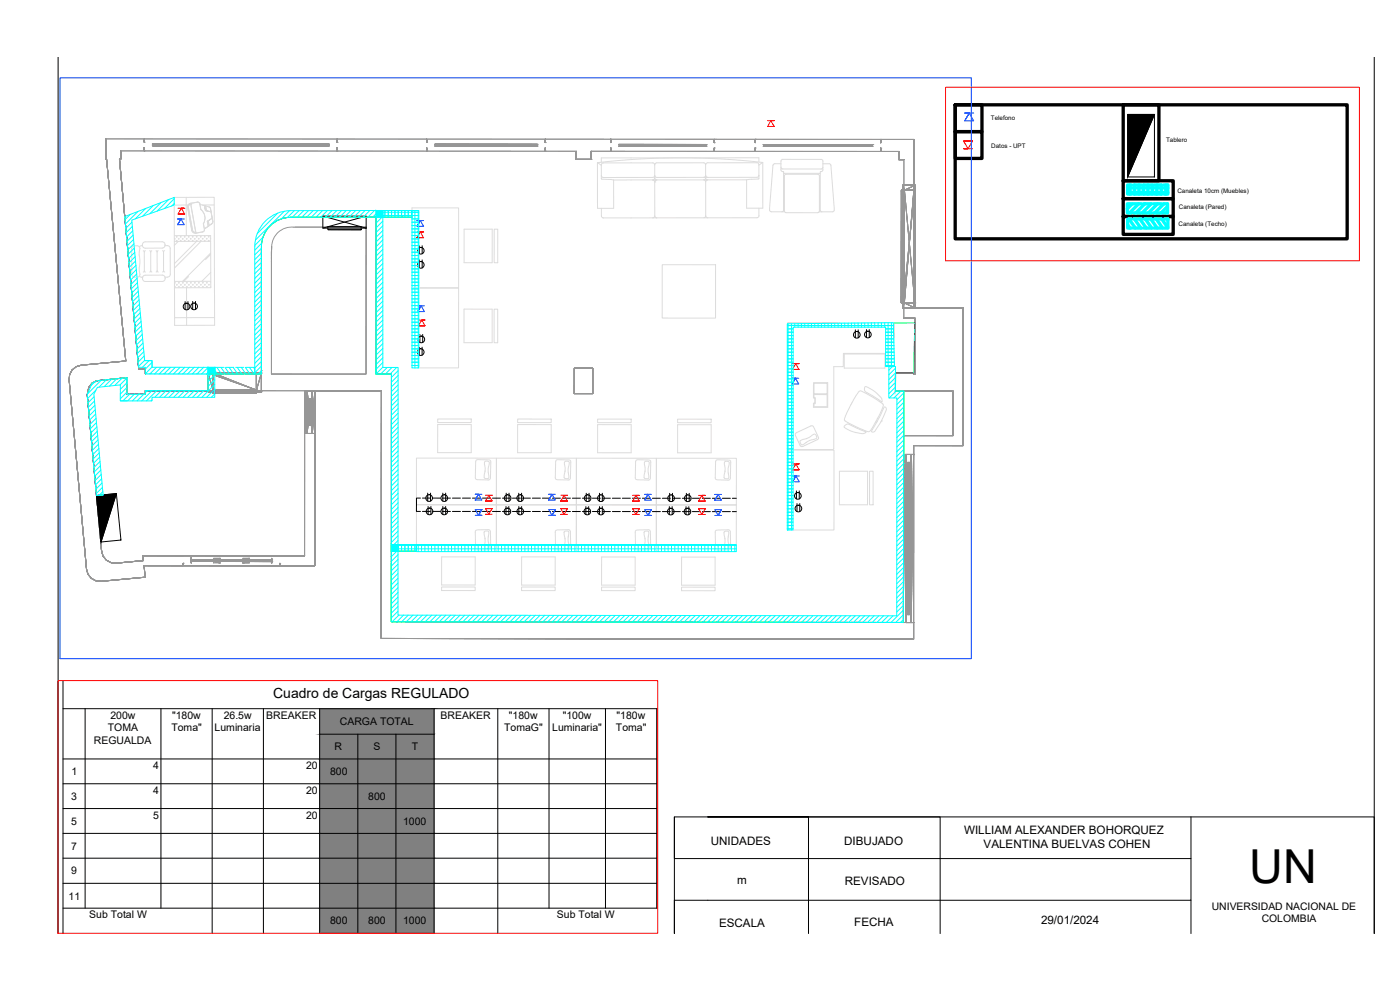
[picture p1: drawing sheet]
<svg xmlns="http://www.w3.org/2000/svg" width="420mm" height="297mm" viewBox="0 0 420 297" stroke-linecap="round" stroke-linejoin="round" font-family="sans-serif">
<defs><g id="words">
<text font-size="14" x="374.9" y="265">UN</text>
<text font-size="4.2" x="82" y="209.5">Cuadro de Cargas REGULADO</text>
<g font-size="3.5">
<text x="289.3" y="250.3">WILLIAM ALEXANDER BOHORQUEZ</text>
<text x="213.3" y="253.5">UNIDADES</text>
<text x="253.4" y="253.6">DIBUJADO</text>
<text x="295.2" y="254.5">VALENTINA BUELVAS COHEN</text>
<text x="221.2" y="265.2">m</text>
<text x="253.5" y="265.4">REVISADO</text>
<text x="215.8" y="278.1">ESCALA</text>
<text x="256.4" y="277.9">FECHA</text>
<text x="312.4" y="277.1">29/01/2024</text>
</g>
<g font-size="3.1">
<text x="33.1" y="215.6">200w</text>
<text x="51.6" y="215.6">&quot;180w</text>
<text x="67.1" y="215.6">26.5w</text>
<text x="79.9" y="215.6">BREAKER</text>
<text x="132.2" y="215.6">BREAKER</text>
<text x="152.7" y="215.6">&quot;180w</text>
<text x="168.9" y="215.6">&quot;100w</text>
<text x="185" y="215.6">&quot;180w</text>
<text x="32.3" y="219.4">TOMA</text>
<text x="51.5" y="219.4">Toma&quot;</text>
<text x="64.4" y="219.4">Luminaria</text>
<text x="102" y="217.6">CARGA TOTAL</text>
<text x="151.3" y="219.4">TomaG&quot;</text>
<text x="165.7" y="219.4">Luminaria&quot;</text>
<text x="184.9" y="219.4">Toma&quot;</text>
<text x="28.2" y="223.2">REGUALDA</text>
<text x="100.4" y="225.1">R</text>
<text x="112.1" y="225.1">S</text>
<text x="123.6" y="225.1">T</text>
<text x="21.5" y="232.6">1</text>
<text x="46" y="230.7">4</text>
<text x="91.8" y="230.7">20</text>
<text x="99" y="232.6">800</text>
<text x="21.4" y="240">3</text>
<text x="46" y="238.2">4</text>
<text x="91.8" y="238.2">20</text>
<text x="110.5" y="240">800</text>
<text x="45.9" y="245.6">5</text>
<text x="91.8" y="245.6">20</text>
<text x="21.4" y="247.4">5</text>
<text x="121" y="247.4">1000</text>
<text x="21.4" y="254.9">7</text>
<text x="21.4" y="262.4">9</text>
<text x="20.6" y="269.9">11</text>
<text x="26.8" y="275.5">Sub Total W</text>
<text x="167.1" y="275.5">Sub Total W</text>
<text x="363.7" y="273">UNIVERSIDAD NACIONAL DE</text>
<text x="99" y="277.4">800</text>
<text x="110.5" y="277.4">800</text>
<text x="121" y="277.4">1000</text>
<text x="378.7" y="276.7">COLOMBIA</text>
</g>
<g font-size="1.9">
<text x="297.4" y="36">Telefono</text>
<text x="297.5" y="44.3">Datos - UPT</text>
<text x="350" y="42.6">Tablero</text>
<text x="353.3" y="57.8">Canaleta 10cm (Muebles)</text>
<text x="353.8" y="62.7">Canaleta (Pared)</text>
<text x="353.7" y="67.9">Canaleta (Techo)</text>
</g>
</g></defs>
<!-- layer: DLX_CONT -->
<g fill="none" stroke="#969696" stroke-width=".3">
<path d="M31.8 41.7l242.5 .1v50.6h14.7v41.3h-14.8v58.1l-159.8-.2 .1-74.4h-20l-.1 52.5h-51.2l.4 3.5-13.3 1.2a4 4 0 0 1-4.3-3.6l-5.3-56.9a4 4 0 0 1 3.6-4.3l13.4-1.3-5.7-60.6h-.2zM31.8 41.7v6h.2l5.7 60.6-13.4 1.3a4 4 0 0 0-3.6 4.3l5.3 56.9a4 4 0 0 0 4.3 3.6l13.3-1.2-.4-3.5 .4 3.5-13.3 1.2a4 4 0 0 1-4.3-3.6l-5.3-56.9a4 4 0 0 1 3.6-4.3l13.4-1.3-5.7-60.6h-.2zM31.8 47.7h.2zM31.8 41.7v6zM32 47.7l5.7 60.6zM35.9 47.7l5.7 63-5.7-63 5.7 63-5.7-63h.4zM35.9 47.7l5.7 63zM36.3 47.7v-2.4v2.4M36.3 45.3v2.4v-2.4v2.4h-.4h.4h-.4h.4zM43.3 41.7v1zM43.3 42.7h.1M43.3 44.3v1z"/>
<path d="M43.3 45.3h.1M45.7 43.2l53.1 .1zM45.7 43.7l53.1 .1zM98.8 43.3l-53.1-.1 53.1 .1M98.8 43.8l-53.1-.1 53.1 .1M101.2 41.7v1zM101.2 42.7h.1M101.2 44.3v1zM101.2 45.3h.1M128.1 41.7v1zM128.1 42.7h.1M128.1 44.3v1z"/>
<path d="M128.1 45.3h.1M130.5 43.3h30.8zM130.5 43.8h30.8zM161.3 43.3h.1M161.3 43.8h.1M163.7 44.4v1zM163.7 45.4h.1M163.7 41.8v1zM163.7 42.8h.1M172.9 45.4v2.4zM172.9 47.8h4.5h-4.5M172.9 47.8h4.5h-4.5h4.5v-2.4v2.4z"/>
<path d="M177.4 45.4v2.4zM177.4 45.4v2.4v-2.4M177.4 47.8h.1M183.3 41.8v1zM183.3 41.8h.1M183.3 44.4v1zM183.3 44.4h.1M185.7 43.3l26.3 .1zM185.7 43.8l26.3 .1zM212 43.9h.1M212 43.4h.1M214.4 41.8v1z"/>
<path d="M214.4 42.8h.1M214.4 44.4v1zM214.4 44.4h.1M226.6 44.4v1zM226.6 44.4h.1M226.6 41.8v1zM226.6 41.8h.1M229 43.4h32.9zM229 43.9h32.9zM261.9 43.9h-32.9h32.9M261.9 43.4h.1M264.3 44.4v1z"/>
<path d="M264.3 44.4h.1M264.3 41.8v1zM264.3 41.8h.1M269.8 47.9h1.5zM269.8 45.4v2.5zM270.5 57.1h.5l-.5 33.8M270.5 57.1h.5zM270.5 57.1h.5v33.8h-.5l.5-33.8h-.5v33.8l.5-33.8zM270.5 57.1h.5h-.5M270.5 57.1h.5v33.8zM270.5 57.1l.5 33.8h-.5zM270.5 57.1v33.8z"/>
<path d="M271 57.1l.4 33.8h-.4M271 57.1v33.8h.4l-.4-33.8h.4h-.4h.4h-.4h.4v33.8h-.4h.4zM271 57.1h.4zM271 57.1h.4l-.4 33.8h.4M271 57.1h.1M271 57.1h.4l-.4 33.8h.4v-33.8l-.4 33.8zM271 55.6h3.6l-3.6 36.8M271 55.6h3.6zM271 57.1h.4l-.4-1.5 .4 1.5 3.2-1.5v1.5v-1.5v1.5v-1.5l-3.2 1.5M271 55.6v36.8zM271 57.1v35.3v-1.5M271 55.6h3.6l-3.6 36.8h3.6v-36.8l-3.6 36.8h3.6h-3.6z"/>
<path d="M271 55.6h.1M271 55.6h3.6l-3.2 1.5zM271 55.6l.4 1.5h-.4zM271 57.1v35.3zM271 57.1l-.5 33.8h.5M271 57.1v33.8h.4l-.4-33.8h.4v33.8v-33.8v33.8v-33.8v33.8zM271.4 57.1h-.4l.4 33.8M271.4 57.1h-.4h.4h-.4h.4l-.4 33.8M271.4 57.1l3.2 33.8h-3.2M271.4 57.1h3.2zM271.4 57.1l3.2-1.5v1.5zM271.4 57.1h.1"/>
<path d="M271.4 57.1v33.8v-33.8h-.4l.4 33.8M271.4 57.1h2.9l-2.9 33.8 2.9-33.8v33.8h-2.9l2.9-33.8h-2.9v33.8M274.3 56.3v36.1M274.3 57.1l-2.9 33.8h2.9M274.3 41.8v14.5zM274.6 57.1h-3.2l3.2 33.8M274.6 55.6l-3.6 36.8h3.6M274.6 55.6v36.8v-35.3M274.6 55.6v36.8zM78.5 75.1v37.1h-34.9v-1.5h-2l-5.7-63h.4v-2.4l136.6 .1v2.4h4.5v-2.4h92.4v2.5h1.5l-.1 44.5M78.5 75.1a8.9 8.9 0 0 1 8.8-9.9h25.6v47.1h4.6l-.1 74.3 153.7 .2 .1-56.1h14.8v-13.3h-17.3M78.5 75.1v37.1h-16"/>
<path d="M88.1 68.2h21.8v44h-28.4v-38.2M88.1 68.2a6 6 0 0 0-6.6 5.8M88.5 68.1l21.4 .1M98.4 68.9h10zM98.4 68h10zM108.4 68h.1M109.1 68.2h.8M109.9 68.2v44h-28.4v-38.2M270.5 90.9h.5h-.5h.5h-.5h.5l-.5-33.8 .5 33.8v-33.8l.4 33.8h-.4M270.5 90.9h.5zM271 90.9h.4zM271 90.9h.4h-.4"/>
<path d="M271 90.9h.1M271 92.4h3.6zM271 92.4h.1M271 90.9h.4l3.2 1.5v-1.5h-3.2l3.2 1.5h-3.6l.4-1.5-.4 1.5zM271 90.9v1.5M271.2 92.4v3h3.3v17h-.3v-.5h-5.4M271.2 95.4h3.3zM271.2 92.4l.1-44.5h-1.5v-2.5h-92.4v2.4h-4.5v-2.4l-136.6-.1v2.4h-.4l5.7 63h2v1.5M271.4 90.9h.1M271.4 90.9l3.2 1.5h-3.6zM271.4 90.9h3.2zM274.3 92.4h14.7v41.3h-14.8h14.8h-14.8h14.8v-41.3z"/>
<path d="M274.3 92.4h14.7zM274.3 92.4h.1M274.5 95.4v17zM274.6 90.9h-3.2l3.2 1.5M274.6 92.4h-3.6h3.6M274.6 90.9h.1M289 92.4v41.3zM20.7 113.9l5.3 56.9zM20.9 112.4l-.2 1.5zM21.6 111l-.7 1.4zM21.6 111l1.3-1zM22.9 110l1.4-.4z"/>
<path d="M24.3 109.6l13.4-1.3zM26.2 118.4l4.3 47 .4 1.5-.4-1.5 .4 1.5 1 1.2-1-1.2 1 1.2-1-1.2-.4-1.5zM26.2 118.4l4.3 47-4.3-47M26.6 116.2l-.4 2.2zM27.6 115l1.4-.8 9.1-.9v5h5.5v-1.1h47.9l-.1 49.5h-48.4v1.5l-8.2 .8a4 4 0 0 1-4.3-3.6l-4.3-47 .4-2.2zM27.6 115l-1 1.2-.4 2.2 4.3 47-4.3-47 4.3 47-4.3-47 .4-2.2zM27.6 115l1.4-.8-1.4 .8M27.6 115l1.4-.8-1.4 .8-1 1.2 1-1.2-1 1.2 1-1.2 1.4-.8 9.1-.9-9.1 .9 9.1-.9-9.1 .9zM38.1 118.3h5.5v-1.1v1.1zM38.1 113.3l-9.1 .9 9.1-.9M38.1 118.3h5.5zM38.1 113.3v5z"/>
<path d="M41.6 110.7h.1M41.6 110.7h2h-2h2v1.5v-1.5v1.5v-1.5h-2h2v1.5v-1.5zM43.6 117.2h18.9M43.6 117.2v1.1zM43.6 117.2h18.9zM62.5 111.9l16 5.6v-5.6M62.5 117.5v-5.6l16 5.6M62.5 111.9v5.6zM62.5 111.9l1.5 5.2-1.5 .4zM62.5 117.5l1.5-.4v.4M62.5 111.9h16zM62.5 117.5h16z"/>
<path d="M62.5 111.9l16 5.6v-5.6h-16l16 5.6v-5.6v5.6h-16zM62.5 117.5h.1M62.5 111.9l1.5 5.2-1.5-5.2h1.5v5.2l-1.5 .4h1.5v-.4l-1.5 .4zM62.5 117.2h.1M62.5 111.9h1.5M64 117.5l13-.4v.4M64 117.1v.4l13-.4M64 117.1v.4v-.4v.4v-.4v.4l13-.4v.4h-13l13-.4v.4v-.4zM64 117.1v.4zM64 117.1v.4v-.4v.4v-.4l13 .4M64 117.5h.1M64 117.1h13v.4l-13-.4v.4h13z"/>
<path d="M64 117.5h14.5h-1.5M64 111.9l13 5.2h-13M64 111.9v5.2zM64 117.5h14.5zM64 111.9l13 5.2h-13v-5.2l13 5.2v-5.2v5.2v-5.2zM64 117.1h.1M64 117.5h13l-13 .5zM64 118l13-.5v.5zM64 117.1v.4l13-.4v.4h-13l13-.4zM64 117.5v.5zM64 117.5h13l-13 .5M64 117.5h13l-13 .5h13v-.5l-13 .5z"/>
<path d="M64 117.1h13zM64 118h13zM77 117.1v.4zM77 117.5v-.4v.4M77 117.1h.1M77 117.1v.4v-.4v.4v-.4v.4l-13-.4v.4M77 117.5h.1M77 111.9v5.2l1.5-5.2-1.5 5.2 1.5 .4M77 117.1l1.5 .4h-1.5M77 111.9v5.2v-5.2v5.2v-5.2h-13l13 5.2M77 111.9h1.5l-1.5 5.2zM77 117.1l1.5 .4h-1.5z"/>
<path d="M77 111.9h.1M77 111.9v5.2v-5.2M77 117.5v-.4l-13 .4h13l-13 .5 13-.5v.5M77 117.5v.5zM77 117.5l-13 .5h13M78.5 111.9v5.6zM78.5 111.9v5.6v-5.6M78.5 117.5h.1M78.5 111.9v5.6l-1.5-.4zM78.5 111.2v.7zM78.5 111.9h.1M78.5 111.2h.1"/>
<path d="M91.5 117.2l.6 12.9h-.7M91.5 117.2h.7l-.8 12.9h.7l-.6-12.9h.7h-.7h.7h-.7h.7l-.8 12.9h.7h-.7M91.5 117.2l.6 12.9h-.7l.1-12.9 .6 12.9 .1-12.9zM91.5 117.2h.7zM91.5 117.2h.7l-.8 12.9h.7l.1-12.9-.8 12.9zM92.2 117.2h1.6l-1.7 12.9M92.2 117.2l1.5 12.9h-1.6M92.2 117.2h1.6zM92.2 117.2l-.1 12.9 .1-12.9-.1 12.9 .1-12.9v2.5M92.2 119.7h.5l-.6 8M92.2 119.7l-.1 8 .6-8M92.2 117.2l-.1 12.9h1.6h-1.6l1.7-12.9-.1 12.9h-1.6l1.7-12.9z"/>
<path d="M92.2 117.2l1.5 12.9h-1.6l.1-12.9h1.6h-1.6l1.5 12.9 .1-12.9zM92.2 117.2v2.5v-2.5M92.2 117.2l-.1 12.9zM92.2 119.7h.1M92.2 119.7h.5M92.2 117.2h.1M92.3 119.7h.4M92.3 119.7h.4h-.4M92.3 119.7h.9zM92.3 119.7h.4h-.4l.4 8h-.4M92.3 119.7h.4l.5 8h-.5zM92.3 119.7v8h.4l-.4-8h.4v8z"/>
<path d="M92.3 119.7h.4l-.4 8v-8v8v-8v8h.4v-8l-.4 8zM92.7 119.7h.5h-.5M92.7 119.7h.5zM92.7 119.7h.1M92.7 119.7h-.4h.9M92.7 119.7h1M92.7 119.7h.5l-.5 8M92.7 119.7h.5h-.5h.5h-.5l.5 8h-.5h.5M92.7 119.7h1h-1v8h.5h-.5l.5-8v8h-.5l.5-8zM92.7 119.7l.5 8v-8h-.5l.5 8h-.5v-8l.5 8h-.5v-8l.5 8v-8zM92.7 119.7l.5 8v-8h-.5h.5h-.5l.5 8h-.5zM92.7 119.7v8z"/>
<path d="M92.7 119.7v8v-8M92.7 119.7l.5 8h-1.1M92.7 119.7l.5 8h-.5v-8l.5 8v-8zM92.7 119.7v8h.5h-.5h.5h-.5l.5-8v8h-.5l.5-8zM92.7 119.7h.5v8h.6l-.6-8h.6v8l-.6-8zM92.7 119.7l-.4 8h.4l.5-8h.5l-.5 8h-.5l.5-8zM93.2 119.7h.5M93.2 119.7h.5h-.5M93.2 119.7h.1M93.2 119.7l-.5 8h.5M93.2 119.7h-.5h.5h-.5h.5v8l-.5-8 .5 8h-.5h.5h-.5h.5h-.5h.5l-.5-8h.5h-.5l.5 8-.5-8v8M93.2 119.7h-.5h.5"/>
<path d="M93.2 119.7v8v-8M93.2 119.7h-.5l.5 8M93.2 119.7h.6zM93.2 119.7l-.5 8h-.6l.6-8h.5l-.5 8h.5M93.2 119.7l.6 8h-.6M93.2 119.7h.6v8l-.6-8v8h.6zM93.2 119.7h.5l-.5 8h.4l.1-8-.1 8zM93.2 119.7l.4 8h-.4M93.2 119.7h.5l-.5 8h.4l.1-8-.1 8 .1-8-.1 8 .1-8-.5 8zM93.7 119.7h-.5h.5M93.8 119.7h.1M93.8 117.2l-1.7 12.9h1.6"/>
<path d="M93.8 117.2h-1.6l1.5 12.9h-1.6h1.6M93.8 117.2l-.1 12.9 .1-12.9-.1 12.9 .1-12.9v2.5M93.8 119.7h-.6l.6 8M93.8 117.2h-1.6h1.6M93.8 117.2v2.5v-2.5M93.8 117.2l-.1 12.9zM93.8 117.2l-.1 12.9 .8-12.8M93.8 117.2l.7 .1-.7-.1 .7 .1-.7-.1 .7 .1-.7-.1 .7 .1-.7-.1 .7 .1-.8 12.8h.8v-12.8l-.8 12.8zM93.8 117.2h.1M93.8 117.2l.7 .1-.8 12.8 .8-12.8v12.8h-.8l.8-12.8-.7-.1-.1 12.9M94.5 117.2h20l-.1 74.4 159.8 .2-159.8-.2 .1-74.4zM94.5 117.2l-.1 52.5z"/>
<path d="M94.5 117.2h20zM94.5 117.3l-.8 12.8h.8M114.5 117.2l-.1 74.4zM172.4 118.1h5.5zM172.4 118.1h5.5h-5.5M172.4 110.5h5.5zM172.4 110.5h5.5v7.6h-5.5zM172.4 110.5v7.6v-7.6M172.4 110.5v7.6v-7.6h5.5v7.6v-7.6v7.6h-5.5h5.5h-5.5h5.5v-7.6h-5.5h5.5h-5.5v7.6zM177.9 110.5v7.6zM177.9 118.1v-7.6v7.6M177.9 110.5h-5.5h5.5"/>
<path d="M268.7 117.4h5.5zM268.8 111.9l-.1 5.5 .1-5.5h5.4h-5.4h5.4h-5.4l-.1 5.5 .1-5.5h5.4h-5.4l-.1 5.5zM274.2 117.4h11.8h-11.8M274.2 117.4h11.8h-11.8h11.8v13.3h-14.8h14.8h-14.8h14.8v-13.3v13.3v-13.3zM274.2 117.4h.1M274.2 111.9v.5v-.5v.5h.3h-.3h.3h-.3v-.5v.5h.3h-.3zM286 117.4v13.3v-13.3M91.4 130.1h.7zM92.1 127.7h.6M92.1 127.7l.6-8v8M92.1 130.1h.1M92.1 127.7h.6z"/>
<path d="M92.3 127.7h.4M92.3 127.7h.4h-.4M92.3 127.7h.9zM92.3 127.7h.9M92.7 127.7h.5h-.5M92.7 127.7h.5zM92.7 127.7h.1M92.7 127.7h.9h-.4M92.7 127.7h.9zM93.2 127.7h.4M93.2 127.7h.4h-.4M93.2 127.7h.1"/>
<path d="M93.2 127.7h-.5h.5M93.2 127.7v-8l.6 8v-8h-.6l.6 8M93.2 127.7h.6M93.2 127.7h.6zM93.6 127.7h-.4h.4M93.7 130.1h-1.6h1.6M93.7 130.1l.8-12.8v12.8M93.7 130.1h.8zM93.7 130.1h.1M271.2 136.4l.7 50.4h-.8M271.2 136.4l.7 50.4h-.8l.1-50.4 .7 50.4v-50.4zM271.2 136.4h.7z"/>
<path d="M271.2 136.4h.1M271.9 136.4h1.6l-1.6 50.4M271.9 136.4h1.6h-1.6h1.6h-1.6l1.6 50.4h-1.6M271.9 136.4v50.4zM271.9 138.8l.5 45.6h-.5M271.9 138.8h.5zM271.9 138.8l.5 45.6v-45.6h.5h-.5M271.9 136.4h1.6v50.4h-1.6l1.6-50.4h-1.6v50.4l1.6-50.4zM271.9 136.4h1.6h-1.6M271.9 136.4l1.6 50.4h-1.6v-50.4l1.6 50.4h-1.6h1.6v-50.4zM271.9 136.4v48zM271.9 138.8h.5v45.6h.5l-.5-45.6h.5v45.6l-.5-45.6z"/>
<path d="M271.9 138.8h.5h-.5M271.9 138.8h.5v45.6l-.5-45.6v45.6h.5l.5-45.6h-.5v45.6h-.5h.5l.5-45.6v45.6h-.5zM271.9 136.4h-.7h.7h-.7h.7h-.7l.7 50.4h-.8M272.4 138.8h.5l-.5 45.6M272.4 138.8h.5h-.5h.5h-.5l.5 45.6h-.5l.5-45.6h-.5l.5 45.6M272.4 138.8h.5zM272.4 138.8l.5 45.6h-.5v-45.6l.5 45.6v-45.6zM272.4 138.8h-.5l.5 45.6M272.4 138.8l.5 45.6h-.5M272.9 138.8l-.5 45.6h.5M272.9 138.8h-.5v45.6l.5-45.6v45.6h-.5M272.9 138.8h.1"/>
<path d="M272.9 138.8l.6 45.6h-.6M272.9 138.8h.6h-.6h.6h-.6h.6l-.6 45.6h.6h-.6h.6h-.6h.6zM272.9 138.8h.6l-.6 45.6M272.9 138.8h-.5l.5 45.6M272.9 138.8v45.6h.6l-.6-45.6h.6v45.6zM272.9 138.8h.6zM273.5 136.4l-1.6 50.4h1.6M273.5 136.4h-1.6l1.6 50.4M273.5 136.4v50.4zM273.5 136.4h.1M273.5 136.4v48zM273.5 136.4v50.4l.7-50.4"/>
<path d="M273.5 136.4v50.4l.7-50.4v50.4h-.7l.7-50.4zM273.5 136.4h.7zM274.2 133.7h14.8h-14.8M274.2 133.7v58.1zM274.2 133.7v2.7zM274.2 136.4v55.4zM274.2 136.4h.1M286 130.7h-14.8h14.8M26 170.8l.4 1.5zM26.4 172.3l1 1.2zM27.4 173.5l1.4 .8zM28.8 174.3l1.5 .1z"/>
<path d="M30.3 174.4l13.3-1.2zM30.5 165.4h.1M30.9 166.9l1 1.2 1.4 .7-1.4-.7zM30.9 166.9l-.4-1.5 .4 1.5M31.9 168.1l1.4 .7zM33.3 168.8l1.5 .2zM34.8 169l8.2-.8zM34.8 169l8.2-.8-8.2 .8 8.2-.8v-1.5v1.5v-1.5v1.5zM43 166.7h48.4zM43.2 169.7h51.2zM43.2 169.7h11.8zM55 169.7h39.4z"/>
<path d="M55 169v.7zM55 169h.1M55 166.7h36.4h-48.4v1.5v-1.5h48.4M57.4 168.5v-.5v.5M57.4 167.5v.5M57.4 168.5v.4M57.4 168v.5zM57.4 168.5h.1M57.4 167.5v.5v-.5M57.4 168v-.5v.5M57.4 168.9v-.4v.4M57.4 168v.9z"/>
<path d="M57.4 168h.1M57.4 167.4v.6zM64.1 168l2 .5v-.5M64.1 168.5v-.5l2 .5M64.1 168h2v.5zM64.1 168.5l2 .4h-2zM64.1 168h-6.7h6.7M64.1 168.5h-6.7h6.7M64.1 167.5h2l-2 .5h2v-.5M64.1 167.5v.5h2v-.5l-2 .5 2 .5v.4l-2-.4h2h-2v-.5l2-.5zM66.1 168.5h-2l2 .4-2-.4v.4M66.1 168h6.8z"/>
<path d="M66.1 168.5h6.8zM66.1 168.5h.1M72.9 168.5v-.5l2 .5-2 .4h2M72.9 167.5h2l-2 .5M72.9 168l2 .5-2 .4v-.4h2v.4h-2l2-.4h-2zM72.9 168h2v.5zM72.9 167.5h2l-2 .5h2v-.5l-2 .5zM72.9 168h.1M74.9 167.5l-2 .5h2h-2l2 .5h-2v.4M74.9 168.5h6.7zM74.9 168h.1M81.6 168v.5v-.5"/>
<path d="M81.6 168.5v.4M81.6 167.5v.5M81.6 168.5v-.5v.5M81.6 168.9v-.4v.4M81.6 168.5v.4v-.4M81.6 167.5v.5v-.5M81.6 167.5v1zM81.6 168.5h.1M81.6 168.5h-24.2h24.2M81.6 168h.1M84 169.7h10.4h-51.2h51.2M84 169.7h10.4z"/>
<path d="M84 169v.7zM84 169h.1M84 166.7h7.4zM94.4 169.7l.1-39.6-.1 39.6M114.4 191.6l159.8 .2zM270.1 186.8h1M271.1 186.8h.8M271.1 186.8h.8zM271.9 186.8h1.6zM271.9 184.4v2.4v-50.4v50.4M271.9 184.4v-45.6l.5 45.6M271.9 184.4h.5z"/>
<path d="M271.9 186.8h1.6h-1.6M271.9 184.4h.5h-.5M272.4 184.4h.5zM272.4 184.4h.5h-.5M272.4 184.4h.1M272.9 184.4h.1M272.9 184.4h.6zM272.9 184.4h-.5h.5M273.5 184.4v2.4v-50.4v50.4M273.5 186.8h.1M273.5 184.4v2.4zM273.5 186.8l.7-50.4v50.4"/>
<path d="M273.5 186.8h.7zM274.2 186.8h.1"/>
</g>
<!-- layer: Muebles -->
<g fill="none" stroke="#dcdcdc" stroke-width=".3">
<path d="M52.3 59.2h12l.1 38.4h-12zM55.9 59.2v11.5M179.3 48.8l1.2 .8M180.5 52.7l.2 .4 .4 .2 14.8-.1M195.9 54h-11.7M195.9 53.2l.4-.1 .2-.4 .2 .4 .4 .1M195.9 54l.4 .2 .2 .4M196.5 49.4l-.2-.4-.4-.1h-14.8l-.5 .2-.1 .4v4.2l3.7 .3M196.5 53.4l-.2 .4-.4 .2M196.5 54.6h.1M196.5 54.6v10.2M196.5 49.4v4"/>
<path d="M196.5 53.4l.2 .4 .4 .2M197.1 54h-1.2M197.1 54l-.4 .2-.2 .4M211.8 49.4l-.2-.4-.4-.2-14.1 .1-.4 .1-.2 .4M211.8 52.6l-.2 .4-.4 .2M211.8 53.4l-.2 .4-.4 .2 .4 .1 .2 .4M211.8 49.4v4M211.8 54.6v10.2M211.8 52.6l.1 .4 .5 .2M211.8 53.4l.1 .4 .5 .2-.4 .1-.2 .4M224.1 54h-27M227.7 49.4l-.1-.4-.4-.2h-14.8l-.5 .2-.1 .4"/>
<path d="M227.7 52.6l-.1 .4-.4 .2h-30.1M227.7 52.6l.1 .9-.2 .2-3.5 .2M227.7 48.5v-1.2l-38.3 .1h-8.9v1.2M227.7 49.4v3.2M228.9 48.8a216.9 216.9 0 0 0-49.6 0v13.7h4.9v-8.5M228.9 48.8v13.7h-4.8v-8.5M228.9 48.7l-1.1 .9M234.4 50.2l.5 .5h11.5l.6-.5M234.4 49.1h-1.9l-.5 .5-1 13.4 .5 .5h4M235.2 51.9h11M247 49.1h1.8l.6 .5 1 13.4-.6 .6h-4M39.8 74l1.3-.3a1.01 1.01 0 0 1 .7 1.7l.2 3.1a8.4 8.4 0 0 0 0 3.8 .85 .85 0 0 1-.8 .9h-.8a.88 .88 0 0 1-.8-.9l-.1-7.7z"/>
<path d="M42.7 73.7l-.9 .4M43 75.2l.3 .4M43 72.8l.6-.2 5.1-.1a.96 .96 0 0 1 .8 1 .96 .96 0 0 1-.8 .9l-5.1 .1a.97 .97 0 0 1-.8-.7 .97 .97 0 0 1 .2-1zM43.3 75.6v5.7l-.3 .3M43.6 75.2l-.3 .4M44.9 75.2l.3 .4M45.2 75.6l.1 5.7 .3 .3M45.6 75.2l-.4 .4M46.8 75.2l.3 .4 .1 5.7 .3 .3M47.5 75.2l-.3 .4M48.7 75.2l.4 .4M49.1 75.6v5.7"/>
<path d="M49.4 75.2l-.3 .3M49.5 73.7h.7a.86 .86 0 0 1 .9 .9v7.7a.84 .84 0 0 1-.8 .8l-.8 .1M52.3 70.7h10.9l.1 15.6h-10.9M52.4 71.5v.3M52.6 71.7h-.3M52.9 71.1h.3M52.9 72.3h.3M53 70.9v.3M53.1 72.1v.3M53.5 72.4l-1.2 1.2M53.5 71.7h.3M53.6 71.5v.3"/>
<path d="M54.1 72.3h.3M54.1 71.1h.3M54.2 70.9v.3M54.2 72.1v.3M54.7 71.7h.3M54.8 71.5v.3M55.3 72.3h.3M55.3 71.1h.3M55.4 70.9v.3M55.4 72.1l.1 .3M55.9 71.7h.3M56 71.5v.3"/>
<path d="M56.5 61.5h-4.2M56.5 72.3h.3M56.5 62.2l1.3 6.8a.86 .86 0 0 0 1 .7M56.6 70.9v.3M56.6 72.1v.3M56.8 71.1h-.3M57.1 71.7h.3M57.2 61l2-.4 .7 .3a3.4 3.4 0 0 0 1.3 3 3.2 3.2 0 0 1-.2 3.2l.2 2.2-.4 .3-2 .3M57.2 61l1.6 8.9M57.2 61l-.7 .5-.2 .8 1.2 6.8 .4 .6 .9 .2M57.2 61.2h.1M57.2 71.5v.3"/>
<path d="M57.2 61.2l-.5 .4-.2 .6M57.7 72.3h.3M57.7 71.1h.3M57.8 70.9v.3M57.8 72.1v.3M58.3 71.7h.3M58.4 71.5v.3M58.9 72.2h.3M58.9 71.1h.3M59 72.4l-6.7 6.7M59 70.9v.3M59.1 72.1v.3"/>
<path d="M59.5 71.6h.3M59.6 71.5v.3M60 61.3l2.7 .8 .5 .5M60.1 72.2h.3M60.2 70.9v.3M60.2 72.1v.3M60.3 72.4l-7.9 8M60.4 71l-.3 .1M60.7 71.6h.3M60.9 71.5v.3M61.3 71h.3M61.3 68.7l2.3-1.6-2.3 1.6"/>
<path d="M61.4 70.9v.3M61.4 72.1v.3M61.6 72.2h-.3M61.6 63.2l-.2-1.5 .2 1.5M61.7 61.8l.3 1.5M61.9 71.6h.3M62 71.5v.3M62.2 66.4l.3 1.5M62.5 71h.3M62.5 66.2l.3 1.5M62.5 72.2h.3M62.6 70.9v.3"/>
<path d="M62.6 72.1v.3M63.1 71.6h.1M63.2 62.6l.7 3.8-.7-3.8M63.2 72.4h-10.9M63.2 75.9l-8.4 8.5M63.2 76.3l-1.5 1.6M63.3 63.6l-1.7-.4 1.7 .4M63.7 65.5l-1.5 .9 1.5-.9M63.9 66.4l-.3 .7M64.3 61.5h-3.7M123.6 62.4h14v24h-14h14v24h-14zM139.3 68.8h8.4v10h-8.4z"/>
<path d="M148.3 68.8h1.1v10h-1.1zM180.5 62.5v2.5l.6 .4M195.9 65.4l.4-.2 .2-.4 .2 .4 .4 .2M198.7 79.4h16v16h-16zM211.8 64.8l-.2 .4-.4 .1M211.8 64.8l.2 .4 .4 .1M227.8 62.5v2.2l-.2 .5-.4 .1-46.1 .1M234.6 63.5l.6-.5v-11.5a.59 .59 0 0 1-.8-.5v-2.7l.5-.5h11.5l.6 .5v2.7a.6 .6 0 0 1-.8 .5v11.5l.5 .5M235.4 63.3l.1-10.8 .4-.2h9.8l.2 .5-.1 10.8-.4 .2h-9.5l-.5-.5M41.8 82.8l1 .4M43 82.8l.6-.2 5.1-.1a.96 .96 0 0 1 .9 1 .96 .96 0 0 1-.9 .9l-5.1 .1a.97 .97 0 0 1-.8-.7 .97 .97 0 0 1 .2-1zM43.3 81.3l.4 .3"/>
<path d="M45.3 81.3l-.4 .3M47.2 81.3l-.4 .3M49.1 81.3l-.3 .3M49.1 81.3l.3 .3M52.4 84.9h.2M52.4 86.1h.2M52.5 84.7v.3M52.5 85.9v.3M52.9 85.5h.3M53.1 85.3v.3M53.5 86.1h.3M53.5 84.9h.3"/>
<path d="M53.7 84.7v.3M53.7 85.9v.3M54.1 85.5h.3M54.3 85.3v.3M54.7 84.9h.3M54.7 86.1h.3M54.9 84.7v.3M54.9 85.9v.3M55.5 85.3v.3M55.6 85.5h-.3M55.9 86.1h.3M55.9 84.9h.3"/>
<path d="M56 86.3v11.3M56.1 84.7v.3M56.1 85.9v.3M56.5 85.5h.3M56.6 83l-1.4 1.4M56.7 85.3v.3M57.1 84.9h.3M57.1 86.1h.3M57.3 84.7v.3M57.3 85.9v.3M57.7 85.5h.3M57.9 85.3v.3"/>
<path d="M58.3 86h.3M58.3 84.9h.3M58.5 84.7v.3M58.5 85.9v.3M58.9 85.4h.3M59.1 85.3v.3M59.5 86h.3M59.5 84.9h.3M59.7 84.7v.3M59.7 85.9v.3M60.1 85.4h.3M60.3 85.3v.3"/>
<path d="M60.7 84.8h.3M60.7 86h.3M60.9 84.7v.3M60.9 85.9v.3M61.3 85.4h.3M61.5 85.3v.3M61.9 86h.3M61.9 84.8h.3M62.1 84.7v.3M62.1 85.9v.3M62.5 85.4h.3M62.7 85.3v.3"/>
<path d="M63.1 84.8h.2M63.1 86h.2M63.3 81.7l-2.7 2.7M63.3 84.4h-10.9M64.4 95.3h-12M139.3 92.7l8.4 .1v10h-8.4zM148.3 92.8h1.1v10h-1.1zM236.4 96.9l31.7-.1 .3 .2v13h-2.6v-4h-12.7v4h-2.9v24.6l-.2 .3-13.7-.1zM244.1 114.8h4.3v7.4h-4.3v-1.2h.4v-1.6h-.4zM244.3 118.4h3.9v3.6h-3.9v-.9h.4v-1.8h-.4zM244.3 115h3.9v3.2l-3.9-.1zM253.4 106.2h12.2v4.3l-12.2-.1z"/>
<path d="M257.7 117.6l.6-.3 1.8 .9 3.2 1.9 1.8 1.4-1 2.7-2.3 4.1a1.6 1.6 0 0 1-1.4 1.2l-3.4-1.4-3.3-1.8a1.88 1.88 0 0 1 .3-2l2.3-4.5zM259.6 116a8.4 8.4 0 0 1 5.1 4l-.1 .6-3.1-2a3.9 3.9 0 0 1-2.1-1.7zM268.6 112.6v5.6M131.4 125.7h10v1.1h-10zM131.4 127.4h10v8.4h-10.1zM143 138h3.7a.55 .55 0 0 1 .6 .7l-.1 4.7-.2 .4-3.7 .1a.59 .59 0 0 1-.7-.7l.2-4.7zM145.5 138.6a.8 .8 0 0 1 1.1-.2 .8 .8 0 0 1 .2 1.1l-.3 1.1 .1 1.7a.8 .8 0 0 1-.1 1.1 .8 .8 0 0 1-1 0 .8 .8 0 0 1-.2-1.1l.3-1.7zM155.3 127.4h10.1v8.4h-10.1zM155.4 125.7h10v1.1h-10.1zM167 138h3.7a.54 .54 0 0 1 .6 .7l-.1 4.7-.2 .5-3.7 .1a.59 .59 0 0 1-.6-.7l.1-4.8zM169.5 138.6a.8 .8 0 0 1 1.1-.2 .8 .8 0 0 1 .1 1.1l-.2 1.1 .1 1.8a.8 .8 0 0 1-.1 1 .8 .8 0 0 1-1 0 .8 .8 0 0 1-.1-1l.2-1.8zM179.4 125.7h10v1.1h-10z"/>
<path d="M179.4 127.4h10v8.5l-10-.1zM191 138.1l3.7-.1a.55 .55 0 0 1 .6 .7l-.1 4.7-.2 .5-3.7 .1a.57 .57 0 0 1-.6-.7l.1-4.7zM193.5 138.6a.8 .8 0 0 1 1.1-.2 .8 .8 0 0 1 .2 1.1l-.3 1.1 .1 1.8a.8 .8 0 0 1-.6 1.2 .8 .8 0 0 1-.7-1.2l.3-1.8zM203.4 125.8h10v1h-10zM203.4 127.4h10v8.5h-10zM215 138.1l3.7-.1a.53 .53 0 0 1 .6 .7l-.1 4.7-.2 .5-.5 .2-3.2-.1a.58 .58 0 0 1-.6-.7l.1-4.7zM217.5 138.6a.8 .8 0 0 1 1.1-.2 .8 .8 0 0 1 .2 1.2l-.3 1 .1 1.5a1.3 1.3 0 0 1-.2 1.6 .91 .91 0 0 1-1.1-.4 .91 .91 0 0 1 .1-1.2l.2-1.5zM236.3 135h14v24h-14zM238.8 130l4.5-2.2a.57 .57 0 0 1 .9 .4l1.4 2.9a.55 .55 0 0 1-.4 .8l-4.2 2-.5 .1-1.8-3.3zM240.2 132.2l.4-.2a8.4 8.4 0 0 0 3.7-1.8 .79 .79 0 0 1 .9 .9 .79 .79 0 0 1-1 .7l-1 .3-2 1.2a.75 .75 0 0 1-1-.1 .75 .75 0 0 1 0-1zM244.1 121h.1M253.4 127.8a1.4 1.4 0 0 1 2.3 0l4.1 1.7a1.06 1.06 0 0 1-1.5 .5l-3.1-.7-1.9-1.1z"/>
<path d="M264.5 126.3h.1M265.4 122.1a.76 .76 0 0 1 .7 .6 .76 .76 0 0 1-.3 .8l-1.3 2.8-1.9 3.1a.5 .5 0 0 1-.6 .3 .5 .5 0 0 1-.4-.4zM125 151.4v-14l24 .1v14M125 151.4v14l24 .1v-14M125 151.4l96 .1M142.8 159.2l.5-.2 3.7 .1 .2 .4 .1 4.8a.55 .55 0 0 1-.7 .6l-3.2 .1a.58 .58 0 0 1-.7-.6zM145.5 159.4l1.2 .1-.2 2.8 .2 .9a.85 .85 0 0 1 0 1.1 .85 .85 0 0 1-1.1 .2l-.2-.3a10.3 10.3 0 0 0-.1-4.5zM149 151.5v-14h24v14M149 151.5v14h24v-14M166.8 159.2l3.7-.3 .5 .2 .2 .5 .1 4.7a.54 .54 0 0 1-.6 .6l-3.3 .1a.58 .58 0 0 1-.7-.6zM169.5 159.4l1.2 .1-.2 2.9 .2 .8a.85 .85 0 0 1 0 1.2 .85 .85 0 0 1-1.1 .1l-.2-.3a10.3 10.3 0 0 0-.1-4.5zM173 151.5v-14h24v14"/>
<path d="M173 151.5v14h24v-14M190.8 159.2l3.7-.3 .5 .2 .2 .5 .1 4.7a.55 .55 0 0 1-.6 .7h-3.3a.56 .56 0 0 1-.7-.6zM193.5 159.4l1.2 .1-.2 2.9 .2 .9a.85 .85 0 0 1 0 1.1 .85 .85 0 0 1-1.1 .1l-.2-.3a10.3 10.3 0 0 0-.1-4.5zM197 151.5v-14h24v14M197 151.5v14h24v-14M214.8 159.2l.5-.2 3.7 .1 .2 .5 .1 4.7a.54 .54 0 0 1-.7 .7l-3.2 .1a.57 .57 0 0 1-.7-.7zM217.5 159.4h.9a1.31 1.31 0 0 1 .2 1.5l-.1 1.5 .2 .9a.85 .85 0 0 1 0 1.1 .85 .85 0 0 1-1.1 .1l-.2-.2a10.1 10.1 0 0 0-.1-4.6zM251.9 141.4h8.5v10.1h-8.5zM261 141.4h1v10.1h-1.1zM132.5 176.1h10.1v1.1h-10.1zM132.5 167.1h10.1v8.4h-10.1zM156.5 176.1h10.1v1.1h-10.1z"/>
<path d="M156.5 167.1h10.1v8.4h-10.1zM180.5 176.1l10.1 .1v1h-10.1zM180.5 167.1h10.1v8.5h-10.1zM204.5 176.2h10.1v1h-10.1zM204.6 167.1h10v8.5h-10.1z"/>
</g>
<!-- layer: 0 -->
<path d="M17.4 17.1v263M412.4 17.1v263v-35h-210v35v-10h155v-25M96.9 64.8l13 .1v3.5h-13zM96.9 64.8l13 3.6M98.4 68h10v.9h-10zM109.9 64.9l-13 3.5M202.4 245.1v12.5h155M357.4 270.1v10M242.6 280.1v-35h-30.2h69.7v35" fill="none" stroke="#000" stroke-width=".3"/>
<!-- layer: Tomacorrientes -->
<path d="M338.4 34.3h8.1l-8.1 18.8zM29 148.7l5.9-.6-4.6 14.5z" fill="#000" stroke="#000" stroke-width=".3"/>
<g fill="none" stroke="#000" stroke-width=".3">
<path d="M338.4 34.3h8.1v18.8h-8.1zM346.5 34.3l-8.1 18.8M125.9 78v2.4M125.9 73.7v2.4M126.7 73.7v2.4M126.7 78v2.4M55.6 90.5v2.4M56.4 90.5v2.4M57.8 90.5v2.3M58.7 90.5v2.3M256.7 99v2.4M257.6 99v2.4"/>
<path d="M260 98.9v2.4M260.9 98.9v2.4M125.8 104.2v2.4M126 100.3v2.4M126.7 104.2v2.4M126.9 100.3v2.4M29 148.7l5.9-.6 1.4 13.9-6 .6zM34.9 148.1l-4.6 14.5M128.4 148v2.4M128.5 152v2.4M129.2 148v2.4M129.3 152v2.4"/>
<path d="M132.9 148v2.4M132.9 152v2.4M133.7 148v2.4M133.7 152v2.4M151.9 152v2.4M151.9 148v2.4M152.7 152v2.4M152.8 148v2.4M155.7 148v2.4M155.7 152v2.4M156.5 148v2.4M156.6 152v2.4"/>
<path d="M175.8 152v2.4M175.9 148v2.4M176.7 152v2.4M176.8 148v2.4M179.9 148v2.4M179.9 152v2.4M180.8 148v2.4M180.8 152v2.4M200.9 152v2.4M201 148v2.4M201.7 152v2.4M201.8 148v2.4"/>
<path d="M205.9 152v2.4M206 148v2.4M206.7 152v2.4M206.8 148v2.4M239 147.3v2.4M239.2 151.1v2.4M239.9 147.3v2.4M240 151.1v2.4"/>
<circle cx="126.3" cy="75.2" r="1"/>
<circle cx="126.3" cy="79.5" r="1"/>
<circle cx="56" cy="92" r="1"/>
<circle cx="58.3" cy="91.9" r="1"/>
<circle cx="126.3" cy="105.6" r="1"/>
<circle cx="126.4" cy="101.8" r="1"/>
<circle cx="257.1" cy="100.4" r="1"/>
<circle cx="260.5" cy="100.4" r="1"/>
<circle cx="128.8" cy="149.4" r="1"/>
<circle cx="128.9" cy="153.4" r="1"/>
<circle cx="133.3" cy="153.4" r="1"/>
<circle cx="133.3" cy="149.4" r="1"/>
<circle cx="152.3" cy="153.5" r="1"/>
<circle cx="152.3" cy="149.5" r="1"/>
<circle cx="156.1" cy="149.5" r="1"/>
<circle cx="156.1" cy="153.5" r="1"/>
<circle cx="176.3" cy="153.5" r="1"/>
<circle cx="176.4" cy="149.5" r="1"/>
<circle cx="180.3" cy="153.5" r="1"/>
<circle cx="180.3" cy="149.5" r="1"/>
<circle cx="201.3" cy="153.5" r="1"/>
<circle cx="201.4" cy="149.5" r="1"/>
<circle cx="206.3" cy="153.5" r="1"/>
<circle cx="206.4" cy="149.5" r="1"/>
<circle cx="239.4" cy="148.8" r="1"/>
<circle cx="239.6" cy="152.6" r="1"/>
</g>
<!-- layer: Ruta de Cableado -->
<path d="M114.9 65.2h8.7M268.3 96.9l6.2-.1-.3 15.1h-5.4l-.1 5.5h2.5l-.1 69.4-153.7-.2 .1-21.2M62.4 112.2h16.1v-38.2a8.8 8.8 0 0 1 8.7-8.8h25.7v47.1h4.6v53.1h7.5" fill="none" stroke="#0f0" stroke-width=".3"/>
<!-- layer: Canaletas -->
<g fill="none" stroke="#0ff" stroke-width=".3">
<path d="M50.6 59.9l-3.4 3.4M52.3 59.6l-3 3M37.4 65l14.9-5.8v2.3l-12.8 4.5 3.9 42.2h2.2v2h16.9v2h-18.9v-2h-2zM39.1 64.3l-1.6 1.6M39.6 66.7l-1.8 1.8M39.7 68l-1.8 1.8M39.8 69.3l-1.8 1.8M40 70.5l-1.9 1.9M40.1 71.8l-1.9 1.9M40.2 73.1l-1.8 1.9M40.3 74.4l-1.8 1.9M40.4 75.7l-1.8 1.9"/>
<path d="M40.6 77l-1.9 1.9M40.7 78.3l-1.9 1.9M40.8 79.6l-1.8 1.9M41.4 63.4l-3.8 3.8M43.7 62.6l-3.1 3.1M46 61.7l-3.2 3.2M48.3 60.8l-3.3 3.3M52.3 61l-.8 .8M78.5 74.5l-2 2M78.5 75.9l-2 2M78.5 77.3l-2 2M78.5 78.7l-2 2"/>
<path d="M78.5 73l-2 2.1M78.9 71.2l-2.4 2.4M83.4 63.9l-6.2 6.2M85.3 63.4l-8.7 8.7M86.9 63.2l-2.5 2.5M87.2 65.2h.1M87.2 65.2a8.8 8.8 0 0 0-8.7 8.8v38.2h-2v-2M87.2 65.2h25.7v-2h-25.7a10.7 10.7 0 0 0-10.7 10.8v36.2M88.3 63.2l-2 2.1M89.7 63.2l-2 2M91.2 63.2l-2.1 2M92.6 63.2l-2 2"/>
<path d="M94 63.2l-2 2M95.4 63.2l-2 2M96.8 63.2l-2 2M98.2 63.2l-2 2M99.6 63.2l-2 2M101.1 63.2l-2 2M102.5 63.2l-2 2M103.9 63.2l-2 2M105.3 63.2l-2 2M106.7 63.2l-2 2M108.2 63.2l-2.1 2M109.6 63.2l-2 2"/>
<path d="M111 63.2l-2 2M112.4 63.2l-2 2M112.9 65.2h.1M112.9 65.2h2v45.1h4.6v53.1h-2v-51.1h-4.6zM112.9 63.2h2v2h-2zM112.9 64.1l-1.1 1.1M113.2 65.2l-.3 .3M114.6 65.2l-1.7 1.7M114.9 63.2h8.7v2h-8.7zM114.9 66.3l-2 2M114.9 67.8l-2 1.9M114.9 69.2l-2 2"/>
<path d="M114.9 70.6l-2 2M114.9 72l-2 2M114.9 73.4l-2 2M114.9 74.8l-2 2M114.9 76.2l-2 2M114.9 77.6l-2 2M114.9 79.1l-2 2M114.9 64.7h10.8M114.9 63.7h10.8M115.5 63.2v2M116.5 63.2v2M117.5 63.2v2"/>
<path d="M118.5 63.2v2M119.5 63.2v2M120.5 63.2v2M121.5 63.2v2M122.5 63.2v2M123.5 63.2v2M123.6 63.2h2.1v47.2h-2.1zM123.6 79.7h2.1M123.6 78.7h2.1M123.6 77.7h2.1M123.6 76.7h2.1M123.6 75.7h2.1"/>
<path d="M123.6 74.7h2.1M123.6 73.7h2.1M123.6 72.7h2.1M123.6 71.7h2.1M123.6 70.7h2.1M123.6 69.7h2.1M123.6 68.7h2.1M123.6 67.7h2.1M123.6 66.7h2.1M123.6 65.7h2.1M124.5 63.2v47.2M125.5 63.2v47.2"/>
<path d="M40.9 80.9l-1.8 1.8M41 82.2l-1.8 1.8M41.1 83.5l-1.8 1.8M41.3 84.8l-1.9 1.8M41.4 86.1l-1.9 1.8M41.5 87.4l-1.8 1.8M41.6 88.7l-1.8 1.8M41.7 90l-1.8 1.8M41.9 91.3l-1.9 1.8M42 92.6l-1.9 1.8M42.1 93.9l-1.8 1.8M42.2 95.2l-1.8 1.8"/>
<path d="M42.3 96.5l-1.8 1.8M42.5 97.8l-1.9 1.8M42.6 99l-1.9 1.9M78.5 80.1l-2 2M78.5 81.5l-2 2M78.5 83l-2 2M78.5 84.4l-2 2M78.5 85.8l-2 2M78.5 87.2l-2 2M78.5 88.6l-2 2M78.5 90l-2 2M78.5 91.4l-2 2"/>
<path d="M78.5 92.9l-2 2M78.5 94.3l-2 2M78.5 95.7l-2 2M78.5 97.1l-2 2M78.5 98.5l-2 2M78.5 99.9l-2 2M114.9 80.5l-2 2M114.9 81.9l-2 2M114.9 83.3l-2 2M114.9 84.7l-2 2M114.9 86.1l-2 2M114.9 87.5l-2 2.1"/>
<path d="M114.9 89l-2 2M114.9 90.4l-2 2M114.9 91.8l-2 2M114.9 93.2l-2 2M114.9 94.6l-2 2M114.9 96l-2 2.1M114.9 97.4l-2 2.1M114.9 98.9l-2 2M123.6 99.7h2.1M123.6 98.7h2.1M123.6 97.7h2.1M123.6 96.7h2.1"/>
<path d="M123.6 95.7h2.1M123.6 94.7h2.1M123.6 93.7h2.1M123.6 92.7h2.1M123.6 91.7h2.1M123.6 90.7h2.1M123.6 89.7h2.1M123.6 88.7h2.1M123.6 87.7h2.1M123.6 86.7h2.1M123.6 85.7h2.1M123.6 84.7h2.1"/>
<path d="M123.6 83.7h2.1M123.6 82.7h2.1M123.6 81.7h2.1M123.6 80.7h2.1M236.3 97.2l31.8-.4 .3 13.2h-2.6v-11.8h-27.8v60.8h-1.7zM236.3 99.7h1.7M236.3 98.7h1.7M236.5 97.2v61.8M237.5 97.1v61.9M238.5 97.1v1.1M239.5 97.1v1.1M240.5 97.1v1.1"/>
<path d="M241.5 97.1v1.1M242.5 97.1v1.1M243.5 97.1v1.1M244.5 97.1v1.1M245.5 97.1v1.1M246.5 97v1.2M247.5 97v1.2M248.5 97v1.2M249.5 97v1.2M250.5 97v1.2M251.5 97v1.2M252.5 97v1.2"/>
<path d="M253.5 97v1.2M254.5 97v1.2M255.5 97v1.2M256.5 96.9v1.3M257.5 96.9v1.3M258.5 96.9v1.3M259.5 96.9v1.3M260.5 96.9v1.3M261.5 96.9v1.3M262.5 96.9v1.3M263.5 96.9v1.3M264.5 96.9v1.3"/>
<path d="M265.5 96.8v1.4M265.8 99.7h2.4M265.8 98.7h2.3M266.5 96.8v13.2M267.5 96.8v13.2M268.1 97.7h-31.8h31.8M27.6 115l1.4-.7 9.1-1v5h5.5v-1.1h18.9v-5h2l-.1 7h-18.8v1.1h-9.5v-4.8l-6.9 .7-1 2.1 2.7 30.2-1.9 .2-2.8-30.3zM28.2 119l-1.8 1.9M28.5 114.5l-1.2 1.2M28.8 117.1l-2.5 2.5M30.3 114.1l-4 4M31.9 114l-2.2 2.2"/>
<path d="M33.5 113.8l-2.2 2.2M35.1 113.6l-2.2 2.2M36.6 113.5l-2.2 2.2M38.1 113.4l-2.1 2.1M38.1 114.8l-2 2M38.1 116.2l-2 2M38.1 117.7l-2 2M38.1 113.3v2M38.9 118.3l-2 2M40.3 118.3l-2 2M41.7 118.3l-2 2M42.7 100.3l-1.8 1.9"/>
<path d="M42.8 101.6l-1.8 1.9M42.9 102.9l-1.8 1.9M43 104.2l-1.8 1.9M43.1 118.3l-2 2M43.2 105.5l-1.9 1.9M43.3 106.8l-1.8 1.9M43.4 108.2h2.2v2M43.4 108.1l-1.8 1.8M43.6 117.2h2l-3 3.1M44.2 117.2l-.6 .6M44.7 108.2l-2 2M45.6 108.7l-2 2"/>
<path d="M45.6 110.1l-2 2M47 110.2l-2 2M47 117.2l-3 3.1M48.4 110.2l-2 2M48.5 117.2l-2 2M49.8 110.2l-2 2M49.9 117.2l-2 2M51.2 110.2l-2 2M51.3 117.2l-2 2M52.6 110.2l-2 2M52.7 117.2l-2 2M54 110.2l-2 2"/>
<path d="M54.1 117.2l-2 2M55.5 110.2l-2 2M55.5 117.2l-2 2M56.9 110.2l-2 2M56.9 117.2l-2 2M58.3 110.2l-2 2M58.3 117.2l-1.9 2M59.7 110.2l-2 2M59.8 117.2l-2 2M61.1 110.2l-2 2M61.2 117.2l-2 2M62.5 110.2v2h2v-2"/>
<path d="M62.5 110.2h2v1.7h-2zM62.5 110.3l-2 1.9M62.5 111.7l-.6 .5M63.3 112.2l-.8 .9M64.5 112.5l-2 2M64.5 113.9l-2 2M64.5 115.3l-3.9 3.9M64.5 116.8l-2.5 2.4M64.5 118.2l-1.1 1M64.5 111.1l.8 1.1M65.1 110.2l1.4 2M66.3 110.2l1.4 2"/>
<path d="M67.2 110.2h-2.7v2h2.7M67.5 110.2l1.4 2M67.8 110.2h2.4M68.7 110.2l1.4 2h-2.3M70 110.2l1.4 2M70.8 112.2h2.4M70.8 110.2h2.4M71.2 110.2l1.4 2M72.4 110.2l1.4 2M73.6 110.2l1.4 2M73.8 110.2h2.7M74.9 110.2l1.3 2"/>
<path d="M76.1 110.2l.4 .6M76.5 110.2v2h-2.7M78.5 101.3l-2 2M78.5 102.8l-2 2M78.5 104.2l-2 2M78.5 105.6l-2 2M78.5 107l-2 2M78.5 108.4l-2 2M78.5 109.8l-2 2M78.5 111.2l-1 1M112.9 110.3v2M114.9 100.3l-2 2"/>
<path d="M114.9 101.7l-2 2M114.9 103.1l-2 2M114.9 104.5l-2 2M114.9 105.9l-2 2.1M114.9 107.3l-2 2.1M114.9 108.8l-2 2M114.9 110.2l-2 2M116.2 110.3l-2 2M117.6 110.3l-2 2M119 110.3l-2 2M119.5 111.2l-2 2M119.5 112.6l-2 2"/>
<path d="M119.5 114.1l-2 2M119.5 115.5l-2 2M119.5 116.9l-2 2M119.5 118.3l-2 2M119.5 119.7l-2 2M123.6 109.7h2.1M123.6 108.7h2.1M123.6 107.7h2.1M123.6 106.7h2.1M123.6 105.7h2.1M123.6 104.7h2.1M123.6 103.7h2.1"/>
<path d="M123.6 102.7h2.1M123.6 101.7h2.1M123.6 100.7h2.1M236.3 109.7h1.7M236.3 108.7h1.7M236.3 107.7h1.7M236.3 106.7h1.7M236.3 105.7h1.7M236.3 104.7h1.7M236.3 103.7h1.7M236.3 102.7h1.7M236.3 101.7h1.7"/>
<path d="M236.3 100.7h1.7M236.3 119.7h1.7M236.3 118.7h1.7M236.3 117.7h1.7M236.3 116.7h1.7M236.3 115.7h1.7M236.3 114.7h1.7M236.3 113.7h1.7M236.3 112.7h1.7M236.3 111.7h1.7M236.3 110.7h1.7M265.8 109.7h2.6"/>
<path d="M265.8 108.7h2.6M265.8 107.7h2.6M265.8 106.7h2.5M265.8 105.7h2.5M265.8 104.7h2.5M265.8 103.7h2.5M265.8 102.7h2.4M265.8 101.7h2.4M265.8 100.7h2.4M267.8 110l-1 1M268.7 116.1l-2 2M268.8 110.5l-2 2"/>
<path d="M268.8 111.9l-2 2M268.8 113.3l-2.1 2M268.8 114.7l-2.1 2M268.9 117.3l-2 2.1M270.3 117.3l-2 2.1M271.2 117.9l-2 2M271.2 119.3l-2 2.1M28.4 120.3l-1.9 1.9M28.5 121.6l-1.9 1.9M28.6 122.9l-1.8 1.9M28.7 124.2l-1.8 1.9M28.8 125.5l-1.8 1.8"/>
<path d="M29 126.8l-1.9 1.8M29.1 128.1l-1.9 1.8M29.2 129.4l-1.8 1.8M29.3 130.7l-1.8 1.8M29.4 132l-1.8 1.8M29.5 133.3l-1.8 1.8M29.7 134.6l-1.9 1.8M29.8 135.9l-1.9 1.8M29.9 137.2l-1.8 1.8M30 138.5l-1.8 1.8M30.1 139.8l-1.8 1.8M36.1 120.3h2"/>
<path d="M45.6 120l-.2 .3M119.5 139.5l-2 2M119.5 124l-2 2M119.5 125.4l-2 2M119.5 126.8l-2 2M119.5 128.2l-2 2M119.5 129.6l-2 2M119.5 131l-2 2.1M119.5 132.5l-2 2M119.5 133.9l-2 2M119.5 135.3l-2 2M119.5 136.7l-2 2"/>
<path d="M119.5 138.1l-2 2M119.5 121.1l-2 2M119.5 122.6l-2 2M236.3 139.7h1.7M236.3 138.7h1.7M236.3 137.7h1.7M236.3 136.7h1.7M236.3 135.7h1.7M236.3 134.7h1.7M236.3 133.7h1.7M236.3 132.7h1.7M236.3 131.7h1.7"/>
<path d="M236.3 130.7h1.7M236.3 129.7h1.7M236.3 128.7h1.7M236.3 127.7h1.7M236.3 126.7h1.7M236.3 125.7h1.7M236.3 124.7h1.7M236.3 123.7h1.7M236.3 122.7h1.7M236.3 121.7h1.7M236.3 120.7h1.7M271.2 137.7l-2 2.1"/>
<path d="M271.2 139.1l-2 2.1M271.2 132l-2 2.1M271.2 133.5l-2 2M271.2 134.9l-2 2M271.2 136.3l-2 2M271.2 126.4l-2 2M271.2 127.8l-2 2.1M271.2 129.2l-2 2.1M271.2 130.6l-2 2.1M271.2 120.7l-2 2.1M271.2 122.1l-2 2.1M271.2 123.5l-2 2.1"/>
<path d="M271.2 125l-2 2M30.3 141.1l-1.9 1.8M30.4 142.4l-1.9 1.8M30.5 143.6l-1.8 1.9M30.6 144.9l-1.8 1.9M30.7 146.2l-1.8 1.9M30.9 147.5l-1.1 1.1M30.9 148.5l-1.9 .2M119.5 155.1l-2 2M119.5 156.5l-2 2M119.5 157.9l-2 2M119.5 159.3l-2 2"/>
<path d="M119.5 141l-2 2M119.5 142.4l-2 2M119.5 143.8l-2 2M119.5 145.2l-2 2M119.5 146.6l-2 2M119.5 148l-2 2M119.5 149.4l-2 2M119.5 150.9l-2 2M119.5 152.3l-2 2M119.5 153.7l-2 2M236.3 158.7h1.7M236.3 157.7h1.7"/>
<path d="M236.3 156.7h1.7M236.3 155.7h1.7M236.3 154.7h1.7M236.3 153.7h1.7M236.3 152.7h1.7M236.3 151.7h1.7M236.3 150.7h1.7M236.3 149.7h1.7M236.3 148.7h1.7M236.3 147.7h1.7M236.3 146.7h1.7M236.3 145.7h1.7"/>
<path d="M236.3 144.7h1.7M236.3 143.7h1.7M236.3 142.7h1.7M236.3 141.7h1.7M236.3 140.7h1.7M271.2 156.1l-2.1 2.1M271.2 157.5l-2.1 2.1M271.2 159l-2.1 2M271.2 150.5l-2.1 2M271.2 151.9l-2.1 2M271.2 153.3l-2.1 2M271.2 154.7l-2.1 2"/>
<path d="M271.2 144.8l-2 2M271.2 146.2l-2 2M271.2 147.6l-2 2.1M271.2 149l-2 2.1M271.2 140.5l-2 2.1M271.2 142l-2 2M271.2 143.4l-2 2M117.5 165.4h2l-.1 19.2 149.7 .2 .1-65.4h-2.5l.1-9.4h2l-.1 7.3 2.5 .1-.1 69.4-153.7-.2 .1-21.2h2zM117.5 163.4h2v2h-2zM117.7 165.4l-.2 .2M119.1 165.4l-1.6 1.6M119.4 170.7l-2 2"/>
<path d="M119.4 172.1l-2 2M119.4 173.5l-2 2M119.4 174.9l-2 2M119.4 176.3l-2 2M119.4 177.7l-2 2M119.4 179.2l-2 2M119.5 163.4h5.5v2h-5.5zM119.5 160.8l-2 2M119.5 162.2l-1.2 1.2M119.5 164.7h101.5M119.5 163.7h101.5M119.5 166.4l-2 2"/>
<path d="M119.5 167.8l-2 2M119.5 169.3l-2.1 2M119.5 163.4v2M120.5 163.4v2M121.5 163.4v2M122.5 163.4v2M123.5 163.4v2M124.5 163.4v2M125 163.4h96v2.1h-96zM125.5 163.4v2.1M126.5 163.4v2.1M127.5 163.4v2.1"/>
<path d="M128.5 163.4v2.1M129.5 163.4v2.1M130.5 163.4v2.1M131.5 163.4v2.1M132.5 163.4v2.1M133.5 163.4v2.1M134.5 163.4v2.1M135.5 163.4v2.1M136.5 163.4v2.1M137.5 163.4v2.1M138.5 163.4v2.1M139.5 163.4v2.1"/>
<path d="M140.5 163.4v2.1M141.5 163.4v2.1M142.5 163.4v2.1M143.5 163.4v2.1M144.5 163.4v2.1M145.5 163.4v2.1M146.5 163.4v2.1M147.5 163.4v2.1M148.5 163.4v2.1M149.5 163.4v2.1M150.5 163.4v2.1M151.5 163.4v2.1"/>
<path d="M152.5 163.4v2.1M153.5 163.4v2.1M154.5 163.4v2.1M155.5 163.4v2.1M156.5 163.4v2.1M157.5 163.4v2.1M158.5 163.4v2.1M159.5 163.4v2.1M160.5 163.4v2.1M161.5 163.4v2.1M162.5 163.4v2.1M163.5 163.4v2.1"/>
<path d="M164.5 163.4v2.1M165.5 163.4v2.1M166.5 163.4v2.1M167.5 163.4v2.1M168.5 163.4v2.1M169.5 163.4v2.1M170.5 163.4v2.1M171.5 163.4v2.1M172.5 163.4v2.1M173.5 163.4v2.1M174.5 163.4v2.1M175.5 163.4v2.1"/>
<path d="M176.5 163.4v2.1M177.5 163.4v2.1M178.5 163.4v2.1M179.5 163.4v2.1M180.5 163.4v2.1M181.5 163.4v2.1M182.5 163.4v2.1M183.5 163.4v2.1M184.5 163.4v2.1M185.5 163.4v2.1M186.5 163.4v2.1M187.5 163.4v2.1"/>
<path d="M188.5 163.4v2.1M189.5 163.4v2.1M190.5 163.4v2.1M191.5 163.4v2.1M192.5 163.4v2.1M193.5 163.4v2.1M194.5 163.4v2.1M195.5 163.4v2.1M196.5 163.4v2.1M197.5 163.4v2.1M198.5 163.4v2.1M199.5 163.4v2.1"/>
<path d="M200.5 163.4v2.1M201.5 163.4v2.1M202.5 163.4v2.1M203.5 163.4v2.1M204.5 163.4v2.1M205.5 163.4v2.1M206.5 163.4v2.1M207.5 163.4v2.1M208.5 163.4v2.1M209.5 163.4v2.1M210.5 163.4v2.1M211.5 163.4v2.1"/>
<path d="M212.5 163.4v2.1M213.5 163.4v2.1M214.5 163.4v2.1M215.5 163.4v2.1M216.5 163.4v2.1M217.5 163.4v2.1M218.5 163.4v2.1M219.5 163.4v2.1M220.5 163.4v2.1M271.1 174.5l-2 2.1M271.1 176l-2 2M271.1 177.4l-2 2"/>
<path d="M271.1 178.8l-2 2M271.2 168.9l-2.1 2M271.2 170.3l-2.1 2M271.2 171.7l-2.1 2M271.2 173.1l-2.1 2M271.2 161.8l-2.1 2M271.2 163.2l-2.1 2M271.2 164.6l-2.1 2.1M271.2 166l-2.1 2.1M271.2 167.5l-2.1 2M271.2 160.4l-2.1 2M119.4 180.6l-2 2"/>
<path d="M119.4 182l-2 2M119.4 183.4l-2 2M119.7 184.6l-2 2M121.1 184.6l-2 2M122.5 184.6l-2 2M123.9 184.6l-2 2M125.3 184.6l-2 2M126.8 184.6l-2 2M128.2 184.6l-2 2M129.6 184.6l-2 2M131 184.6l-2 2M132.4 184.6l-2 2"/>
<path d="M133.8 184.6l-2 2M135.2 184.6l-2 2M136.6 184.6l-2 2M138.1 184.6l-2 2M139.5 184.6l-2 2M140.9 184.6l-2 2M142.3 184.6l-2 2M143.7 184.6l-2 2M145.1 184.6l-2 2M146.5 184.6l-2 2M147.9 184.6l-2 2M149.3 184.6l-2 2"/>
<path d="M150.8 184.6l-2 2M152.2 184.6l-2 2M153.6 184.6l-2 2M155 184.6l-2 2M156.4 184.6l-2 2M157.8 184.6l-2 2M159.2 184.6l-2 2M160.7 184.6l-2 2M162.1 184.6l-2 2M163.5 184.6l-2 2M164.9 184.6l-2 2M166.3 184.6l-2 2"/>
<path d="M167.7 184.6l-2 2M169.1 184.6l-2 2M170.5 184.6l-2 2M171.9 184.6l-2 2M173.4 184.6l-2 2M174.8 184.6l-2 2M176.2 184.6l-2 2M177.6 184.6l-2 2M179 184.6l-2 2M180.4 184.7l-2 1.9M181.8 184.7l-2 2M183.2 184.7l-2 2"/>
<path d="M184.7 184.7l-2 2M186.1 184.7l-2 2M187.5 184.7l-2 2M188.9 184.7l-2 2M190.3 184.7l-2 2M191.7 184.7l-2 2M193.1 184.7l-2 2M194.5 184.7l-2 2M196 184.7l-2 2M197.4 184.7l-2 2M198.8 184.7l-2 2M200.2 184.7l-2 2"/>
<path d="M201.6 184.7l-2 2M203 184.7l-2 2M204.4 184.7l-2 2M205.8 184.7l-2 2M207.2 184.7l-1.9 2M208.7 184.7l-2 2M210.1 184.7l-2 2M211.5 184.7l-2 2M212.9 184.7l-2 2M214.3 184.7l-2 2M215.7 184.7l-2 2M217.1 184.7l-2 2"/>
<path d="M218.6 184.7l-2 2M220 184.7l-2 2M221.4 184.7l-2 2M222.8 184.7l-2 2M224.2 184.7l-2 2M225.6 184.7l-2 2M227 184.7l-2 2M228.4 184.7l-2 2M229.9 184.7l-2 2M231.3 184.7l-2 2M232.7 184.7l-2 2M234.1 184.7l-2 2"/>
<path d="M235.5 184.7l-2 2M236.9 184.7l-2 2M238.3 184.7l-2 2M239.7 184.7l-2 2M241.1 184.7l-2 2M242.6 184.7l-2 2M244 184.7l-2 2M245.4 184.7l-2 2M246.8 184.7l-2 2M248.2 184.7l-2 2M249.6 184.7l-2 2M251 184.7l-2 2"/>
<path d="M252.5 184.7l-2 2M253.9 184.7l-2 2M255.3 184.8l-2 1.9M256.7 184.8l-2 1.9M258.1 184.8l-2 2M259.5 184.8l-2 2M260.9 184.8l-2 2M262.3 184.8l-2 2M263.7 184.8l-1.9 2M265.2 184.8l-2 2M266.6 184.8l-2 2M268 184.8l-2 2"/>
<path d="M271.1 185.9l-.9 .9M271.1 180.2l-2 2M271.1 181.6l-2 2M271.1 183l-3.7 3.8M271.1 184.5l-2.3 2.3"/>
</g>
<g fill="#0ff" stroke="#0ff" stroke-width=".3">
<path d="M117.5 163.4h2z"/>
<path d="M117.5 163.4h2v2z"/>
<path d="M112.9 63.2l2 2v-2zM112.9 63.2l2 2h-2z"/>
<path d="M62.5 110.2l2 1.7v-1.7zM62.5 110.2l2 1.7h-2z"/>
<path d="M117.5 165.4h2zM117.5 163.4l2 2h-2z"/>
</g>
<!-- layer: conexiones -->
<g fill="none" stroke="#000" stroke-width=".3">
<path d="M126.2 149.4h-1.2v4h1.2M126.8 153.4h2.4M126.8 149.4h2.4M129.8 153.4h2.4M129.8 149.4l2.4 .1M132.8 153.5h2.4M132.8 149.5h2.4M135.8 153.5h2.4M135.8 149.5h2.4M138.8 153.5h2.4M138.8 149.5h2.4M141.8 153.5h2.4"/>
<path d="M141.8 149.5h2.4M144.8 153.5h2.4M144.8 149.5h2.4M147.8 153.5h2.4M147.8 149.5h2.4M150.8 153.5h2.4M150.8 149.5h2.4M153.8 153.5h2.4M153.8 149.5h2.4M156.8 153.5h2.4M156.8 149.5h2.4M159.8 153.5h2.4"/>
<path d="M159.8 149.5h2.4M162.8 153.5h2.4M162.8 149.5h2.4M165.8 153.5h2.4M165.8 149.5h2.4M168.8 153.5h2.4M168.8 149.5h2.4M171.8 153.5h2.4M171.8 149.5h2.4M174.8 153.5h2.4M174.8 149.5h2.4M177.8 153.5h2.4"/>
<path d="M177.8 149.5h2.4M180.8 153.5h2.4M180.8 149.5h2.4M183.8 153.5h2.4M183.8 149.5h2.4M186.8 153.5h2.4M186.8 149.5h2.4M189.8 153.5h2.4M189.8 149.5h2.4M192.8 153.5h2.4M192.8 149.5h2.4M195.8 153.5h2.4"/>
<path d="M195.8 149.5h2.4M198.8 153.5h2.4M198.8 149.5h2.4M201.8 153.5h2.4M201.8 149.5h2.4M204.8 153.5h2.4M204.8 149.5h2.4M207.8 153.5h2.4M207.8 149.5h2.4M210.8 153.5h2.4M210.8 149.5h2.4M213.8 153.5h2.4"/>
<path d="M213.8 149.5h2.4M216.8 153.5h2.4M216.8 149.5h2.4M219.8 153.5h1.2M219.8 149.5h1.2"/>
</g>
<!-- layer: Comunicacion -->
<g fill="none" stroke="#f00" stroke-width=".3">
<path d="M230.4 37.9l.9-1.7 1.1 1.7h-2h2M230.4 36.2h2h-1.1M283.8 26.2h124.2v52h-124.2zM289.2 42.3h2.7h-2.7l1.3 2.3 1.4-2.3M290.5 44.6h-1.3h2.7M53.4 64.2l1-1.7 1 1.7h-2h2M53.4 62.5h2h-1M125.1 71.3l1-1.7 1 1.7h-2h2M125.1 69.6h2h-1M125.5 97.8l1.1-1.8 .9 1.8h-2h2M125.5 96h2h-.9M237.8 110.8l1-1.7 1 1.7h-2h2"/>
<path d="M237.8 109.1h2h-1M237.9 139.2h2h-1M145.7 150.3l1-1.7 1 1.7h-2h2M145.7 148.6h2h-1M145.7 152.6h2h-2l1 1.7 1-1.7M146.7 154.3h-1h2M168.3 150.3l1-1.7 1 1.7h-2h2M168.3 148.6h2h-1M168.3 152.6h2h-2l1 1.7 1-1.7M169.3 154.3h-1h2M189.9 150.4l1-1.8 1 1.8h-2h2M189.9 148.6h2h-1"/>
<path d="M189.9 152.6h2h-2l1 1.8 1-1.8M190.9 154.4h-1h2M209.6 150.4l1-1.8 1 1.8h-2h2M209.6 152.6h2h-2l1 1.8 1-1.8M209.7 148.6h2h-1.1M210.6 154.4h-1h2M237.9 140.9l1-1.7 1 1.7h-2h2M17.4 204.2h180v75.8h-180z"/>
</g>
<!-- layer: Voz -->
<g fill="none" stroke="#003fff" stroke-width=".3">
<path d="M18 23.4h273.5v174.2h-273.5zM292.2 33.9h-2.7h1.4l-1.4 2.3 1.4-2.3 1.3 2.4-2.7-.1M55.3 65.7h-2h1l-1 1.7 1-1.7 1 1.7h-2M127.1 66.2h-2h1l-1 1.7 1-1.7 1 1.7h-2M127.4 91.8h-2h1l-1 1.7 1-1.7 1 1.7h-2M239.7 113.5h-2h1l-1 1.7 1-1.7 1 1.7h-2M144.6 148.3h-2h1l-1 1.7 1-1.7 1 1.7h-2M144.6 152.9h-2l1 1.7 1-1.7-1 1.7h1h-2M166.7 148.3h-2h1l-1 1.7 1-1.7 1 1.7h-2M166.7 152.9h-2l1 1.7 1-1.7-1 1.7h1h-2M195.5 152.9h-2l1 1.8 1-1.8-1 1.8h1h-2M195.5 148.3h-2h1l-1 1.8 1-1.8 1 1.8h-2"/>
<path d="M216.5 148.4h-2h1l-1 1.7 1-1.7 1 1.7h-2M216.5 152.9h-2l1 1.8 1-1.8-1 1.8h1h-2M239.9 142.8h-2h1l-1 1.7 1-1.7 1 1.8-2-.1"/>
</g>
<!-- layer: Tomacorrientes -->
<path d="M286.7 31.5h117.6v40.2h-117.6zM286.7 31.5h8v8h-8zM286.7 39.5h8v8h-8zM337.1 31.5h10.7v22.7h-10.7zM337.1 54.2h15v5.4h-15zM337.1 59.6h15v5.4h-15zM337.1 65h15v5.3h-15z" fill="none" stroke="#000" stroke-width=".99"/>
<!-- layer: Canaletas -->
<g fill="none" stroke="#0ff" stroke-width=".99">
<path d="M338.4 56.4h12.1M338.4 57.7h12.1M339.1 55.5v2.7M339.6 55.5h-1.2v2.7h1.2M340.2 58.2h2.4M340.2 55.5h2.4M340.5 55.5v2.7M341.8 55.5v2.7M343.2 55.5v2.7M343.2 58.2h2.4M343.2 55.5h2.4M344.5 55.5v2.7"/>
<path d="M345.8 55.5v2.7M346.2 58.2h2.4M346.2 55.5h2.4M347.2 55.5v2.7M348.5 55.5v2.7M349.2 55.5h1.3v2.7h-1.3M349.9 55.5v2.7M338.4 67.5l.7 .9M338.8 65.7l1.9 2.7M339.6 61.1h-1.3v2.8h1.3M339.7 65.7h-1.3v2.7h1.3M339.8 61.1l-1.5 1.5"/>
<path d="M340.2 63.9h2.4M340.2 61.1h2.4M340.3 68.4h2.4M340.3 65.7h2.4M340.5 65.7l1.9 2.7M341.7 61.1l-2.7 2.8M342.1 65.7l1.9 2.7M343.2 63.9h2.4M343.2 61.1h2.4M343.3 65.7h2.4M343.6 61.1l-2.7 2.8M343.7 65.7l1.9 2.7h-2.3"/>
<path d="M345.4 65.7l1.9 2.7M345.5 61.1l-2.7 2.8M346.2 63.9h2.4M346.2 61.1h2.4M346.3 65.7h2.3l1.9 2.6M346.3 68.4h2.4M347 65.7l1.9 2.7M347.4 61.1l-2.7 2.8M349.2 61.1h1.2v2.8h-1.2M349.3 65.7h1.2v2.7h-1.2M349.3 61.1l-2.7 2.8M350.3 65.7l.2 .3"/>
<path d="M350.4 61.9l-1.9 2M350.4 63.8v.1"/>
</g>
<!-- layer: Indicacion-Tabla -->
<g fill="#808080" stroke="#808080" stroke-width=".3">
<path d="M95.9 212.6h34.4l-34.4 7.7zM95.9 220.3h34.4v-7.7z"/>
<path d="M95.9 220.3h11.5l-11.5 7.4zM95.9 227.7h11.5v-7.4z"/>
<path d="M107.4 220.3h11.4l-11.4 7.4zM107.4 227.7h11.4v-7.4z"/>
<path d="M118.8 220.3h11.5l-11.5 7.4zM118.8 227.7h11.5v-7.4z"/>
<path d="M95.9 227.7h11.5l-11.5 7.5zM95.9 235.2h11.5v-7.5z"/>
<path d="M107.4 227.7h11.4l-11.4 7.5zM107.4 235.2h11.4v-7.5z"/>
<path d="M118.8 227.7h11.5l-11.5 7.5zM118.8 235.2h11.5v-7.5z"/>
<path d="M95.9 235.2h11.5l-11.5 7.4zM95.9 242.6h11.5v-7.4z"/>
<path d="M107.4 235.2h11.4l-11.4 7.4zM107.4 242.6h11.4v-7.4z"/>
<path d="M118.8 235.2h11.5l-11.5 7.4zM118.8 242.6h11.5v-7.4z"/>
<path d="M95.9 242.6h11.5l-11.5 7.4zM95.9 250h11.5v-7.4z"/>
<path d="M107.4 242.6h11.4l-11.4 7.4zM107.4 250h11.4v-7.4z"/>
<path d="M118.8 242.6h11.5l-11.5 7.4zM118.8 250h11.5v-7.4z"/>
<path d="M95.9 250h11.5l-11.5 7.5zM95.9 257.5h11.5v-7.5z"/>
<path d="M107.4 250h11.4l-11.4 7.5zM107.4 257.5h11.4v-7.5z"/>
<path d="M118.8 250h11.5l-11.5 7.5zM118.8 257.5h11.5v-7.5z"/>
<path d="M95.9 257.5h11.5l-11.5 7.5zM95.9 265h11.5v-7.5z"/>
<path d="M107.4 257.5h11.4l-11.4 7.5zM107.4 265h11.4v-7.5z"/>
<path d="M118.8 257.5h11.5l-11.5 7.5zM118.8 265h11.5v-7.5z"/>
<path d="M95.9 265h11.5l-11.5 7.5zM95.9 272.5h11.5v-7.5z"/>
<path d="M107.4 265h11.4l-11.4 7.5zM107.4 272.5h11.4v-7.5z"/>
<path d="M118.8 265h11.5l-11.5 7.5zM118.8 272.5h11.5v-7.5z"/>
<path d="M95.9 280l11.5-7.5v7.5zM95.9 272.5v7.5l11.5-7.5z"/>
<path d="M107.4 280l11.4-7.5v7.5zM107.4 272.5v7.5l11.4-7.5z"/>
<path d="M118.8 280l11.5-7.5v7.5zM118.8 272.5v7.5l11.5-7.5z"/>
</g>
<g fill="none" stroke="#000" stroke-width=".3">
<path d="M18.9 212.6h178.5M18.9 204.2v75.8M25.5 212.6v59.9M48.3 212.6v59.9M63.7 212.6v67.4M79.1 212.6v67.4M95.9 212.6v67.4M130.3 212.6v67.4M149.4 212.6v67.4M164.8 212.6v59.9M181.7 212.6v59.9M197.1 212.6v59.9"/>
<path d="M18.9 227.7h178.5M18.9 235.2h178.5M95.9 220.3h34.4M107.4 220.3v59.7M118.8 220.3v59.7M18.9 242.6h178.5M18.9 250h178.5M18.9 257.5h178.5M18.9 265h178.5M18.9 272.5h178.5"/>
</g>
<use href="#words"/>
</svg>
